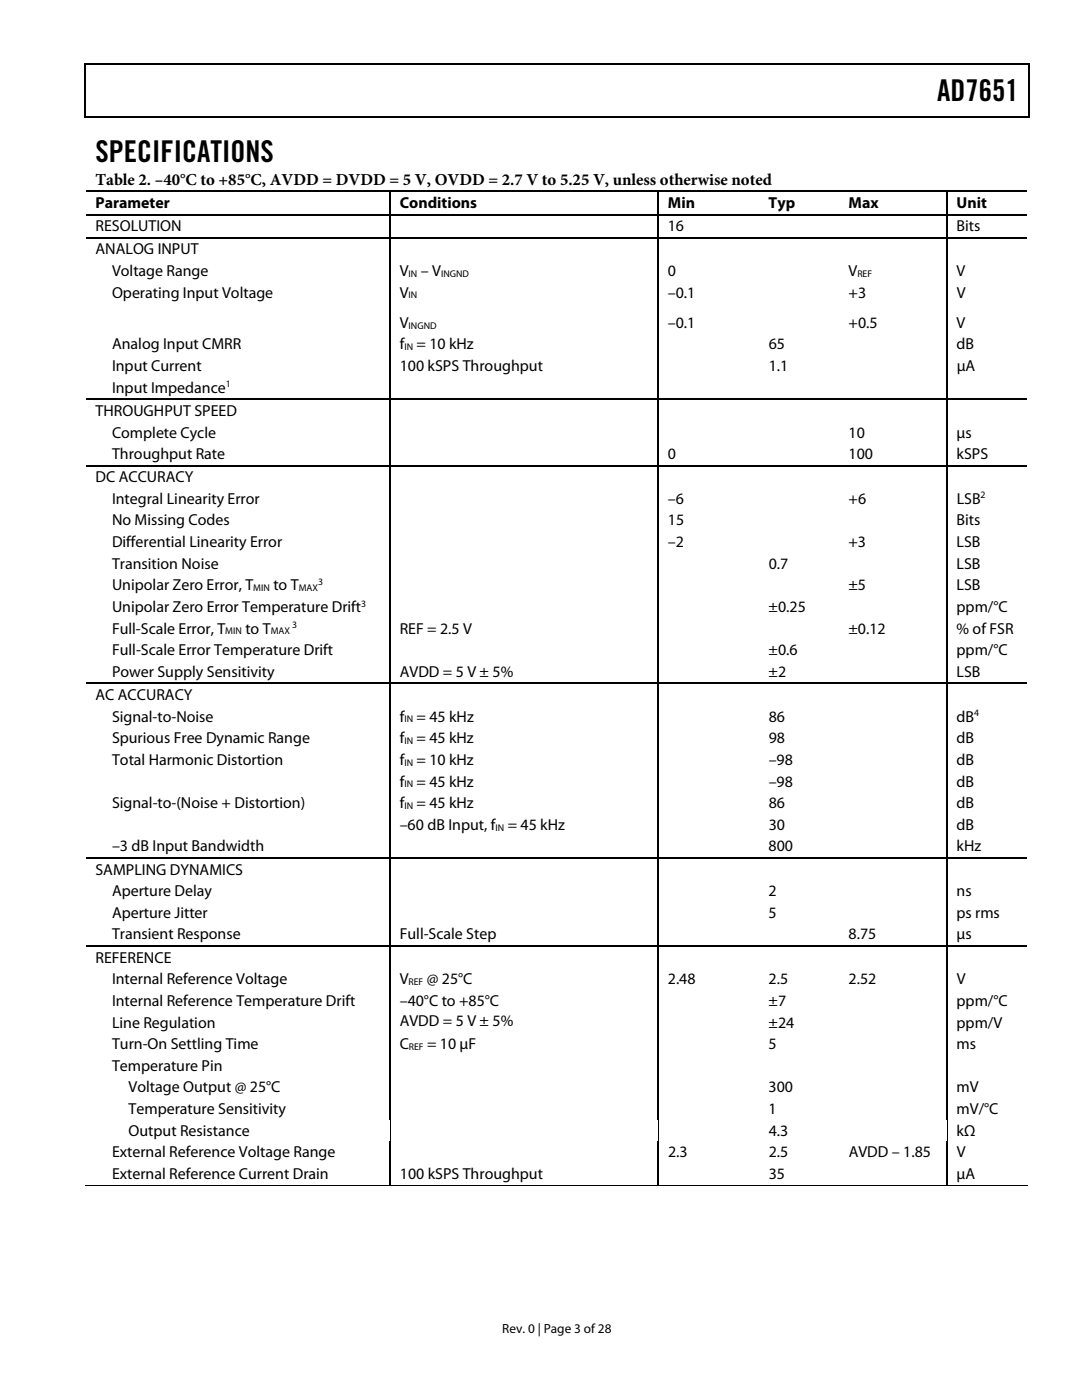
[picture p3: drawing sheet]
<svg xmlns="http://www.w3.org/2000/svg" width="216mm" height="279mm" viewBox="0 0 216 279" stroke-linecap="round" stroke-linejoin="round" font-family="sans-serif">
<defs><g id="words">
<g font-size="6">
<text x="187" y="20.2">AD7651</text>
<text x="19" y="32.4">SPECIFICATIONS</text>
</g>
<text font-size="3.3" x="19" y="36.9">Table 2. –40°C to +85°C, AVDD = DVDD = 5 V, OVDD = 2.7 V to 5.25 V, unless otherwise noted</text>
<g font-size="3.2">
<text x="19" y="41.5">Parameter</text>
<text x="79.8" y="41.5">Conditions</text>
<text x="133.3" y="41.5">Min</text>
<text x="153.4" y="41.5">Typ</text>
<text x="169.3" y="41.5">Max</text>
<text x="190.9" y="41.5">Unit</text>
<text x="19" y="46.1">RESOLUTION</text>
<text x="133.3" y="46.1">16</text>
<text x="190.9" y="46.1">Bits</text>
<text x="19" y="50.8">ANALOG INPUT</text>
<text x="22.4" y="55.1">Voltage Range</text>
<text x="22.4" y="59.4">Operating Input Voltage</text>
<text x="79.7" y="55.1">V</text>
<text x="79.8" y="59.4">V</text>
<text x="84" y="55.1">– V</text>
<text x="133.3" y="55.1">0</text>
<text x="133.3" y="59.4">–0.1</text>
<text x="169.3" y="55.1">V</text>
<text x="169.3" y="59.4">+3</text>
<text x="190.9" y="55.1">V</text>
<text x="190.9" y="59.4">V</text>
<text x="79.8" y="65.4">V</text>
<text x="133.3" y="65.4">–0.1</text>
<text x="169.3" y="65.4">+0.5</text>
<text x="190.9" y="65.4">V</text>
<text x="22.4" y="69.7">Analog Input CMRR</text>
<text x="79.8" y="69.7">f</text>
<text x="83.1" y="69.7">= 10 kHz</text>
<text x="153.4" y="69.7">65</text>
<text x="190.9" y="69.7">dB</text>
<text x="22.4" y="74.1">Input Current</text>
<text x="79.8" y="74.1">100 kSPS Throughput</text>
<text x="153.4" y="74.1">1.1</text>
<text x="190.9" y="74.1">µA</text>
<text x="19" y="83">THROUGHPUT SPEED</text>
<text x="22.4" y="78.4">Input Impedance</text>
<text x="22.4" y="87.3">Complete Cycle</text>
<text x="169.3" y="87.3">10</text>
<text x="190.9" y="87.3">µs</text>
<text x="22.4" y="91.6">Throughput Rate</text>
<text x="133.3" y="91.6">0</text>
<text x="169.3" y="91.6">100</text>
<text x="190.9" y="91.6">kSPS</text>
<text x="19" y="96.2">DC ACCURACY</text>
<text x="22.4" y="100.5">Integral Linearity Error</text>
<text x="133.3" y="100.5">–6</text>
<text x="169.3" y="100.5">+6</text>
<text x="190.9" y="100.5">LSB</text>
<text x="22.4" y="104.9">No Missing Codes</text>
<text x="133.3" y="104.9">15</text>
<text x="190.9" y="104.9">Bits</text>
<text x="22.4" y="109.2">Differential Linearity Error</text>
<text x="22.4" y="113.5">Transition Noise</text>
<text x="133.3" y="109.2">–2</text>
<text x="153.4" y="113.5">0.7</text>
<text x="169.3" y="109.2">+3</text>
<text x="190.9" y="109.2">LSB</text>
<text x="190.9" y="113.5">LSB</text>
<text x="22.4" y="117.8">Unipolar Zero Error, T</text>
<text x="54.5" y="117.8">to T</text>
<text x="169.3" y="117.8">±5</text>
<text x="190.9" y="117.8">LSB</text>
<text x="22.4" y="122.1">Unipolar Zero Error Temperature Drift</text>
<text x="153.4" y="122.1">±0.25</text>
<text x="190.9" y="122.1">ppm/°C</text>
<text x="22.4" y="126.4">Full-Scale Error, T</text>
<text x="22.4" y="130.8">Full-Scale Error Temperature Drift</text>
<text x="49" y="126.4">to T</text>
<text x="79.8" y="126.4">REF = 2.5 V</text>
<text x="153.4" y="130.8">±0.6</text>
<text x="169.3" y="126.4">±0.12</text>
<text x="190.9" y="130.8">ppm/°C</text>
<text x="190.9" y="126.4">% of FSR</text>
<text x="22.4" y="135.1">Power Supply Sensitivity</text>
<text x="79.8" y="135.1">AVDD = 5 V ± 5%</text>
<text x="153.4" y="135.1">±2</text>
<text x="190.9" y="135.1">LSB</text>
<text x="19" y="139.7">AC ACCURACY</text>
<text x="22.4" y="144">Signal-to-Noise</text>
<text x="22.4" y="148.3">Spurious Free Dynamic Range</text>
<text x="79.8" y="144">f</text>
<text x="79.8" y="148.3">f</text>
<text x="83.1" y="144">= 45 kHz</text>
<text x="83.1" y="148.3">= 45 kHz</text>
<text x="153.4" y="148.3">98</text>
<text x="153.4" y="144">86</text>
<text x="190.9" y="148.3">dB</text>
<text x="190.9" y="144">dB</text>
<text x="22.4" y="152.7">Total Harmonic Distortion</text>
<text x="79.8" y="152.7">f</text>
<text x="83.1" y="152.7">= 10 kHz</text>
<text x="153.4" y="152.7">–98</text>
<text x="190.9" y="152.7">dB</text>
<text x="22.4" y="161.3">Signal-to-(Noise + Distortion)</text>
<text x="79.8" y="157">f</text>
<text x="79.8" y="161.3">f</text>
<text x="83.1" y="157">= 45 kHz</text>
<text x="83.1" y="161.3">= 45 kHz</text>
<text x="153.4" y="157">–98</text>
<text x="153.4" y="161.3">86</text>
<text x="190.9" y="157">dB</text>
<text x="190.9" y="161.3">dB</text>
<text x="79.8" y="165.6">–60 dB Input, f</text>
<text x="101.3" y="165.6">= 45 kHz</text>
<text x="153.4" y="165.6">30</text>
<text x="190.9" y="165.6">dB</text>
<text x="22.4" y="169.9">–3 dB Input Bandwidth</text>
<text x="153.4" y="169.9">800</text>
<text x="190.9" y="169.9">kHz</text>
<text x="19" y="174.5">SAMPLING DYNAMICS</text>
<text x="22.4" y="178.9">Aperture Delay</text>
<text x="153.4" y="178.9">2</text>
<text x="190.9" y="178.9">ns</text>
<text x="22.4" y="183.2">Aperture Jitter</text>
<text x="153.3" y="183.2">5</text>
<text x="190.8" y="183.2">ps rms</text>
<text x="22.4" y="187.5">Transient Response</text>
<text x="79.8" y="187.5">Full-Scale Step</text>
<text x="169.3" y="187.5">8.75</text>
<text x="190.9" y="187.5">µs</text>
<text x="19" y="192.1">REFERENCE</text>
<text x="22.4" y="196.4">Internal Reference Voltage</text>
<text x="79.8" y="196.4">V</text>
<text x="85.2" y="196.4">@ 25°C</text>
<text x="133.3" y="196.4">2.48</text>
<text x="153.4" y="196.4">2.5</text>
<text x="169.3" y="196.4">2.52</text>
<text x="190.9" y="196.4">V</text>
<text x="22.4" y="200.7">Internal Reference Temperature Drift</text>
<text x="79.8" y="200.7">–40°C to +85°C</text>
<text x="153.4" y="200.7">±7</text>
<text x="190.9" y="200.7">ppm/°C</text>
<text x="22.4" y="205.1">Line Regulation</text>
<text x="22.4" y="209.4">Turn-On Settling Time</text>
<text x="79.7" y="209.4">C</text>
<text x="79.8" y="204.7">AVDD = 5 V ± 5%</text>
<text x="85.2" y="209.4">= 10 µF</text>
<text x="153.4" y="209.4">5</text>
<text x="153.4" y="205.1">±24</text>
<text x="190.9" y="209.4">ms</text>
<text x="190.9" y="205.1">ppm/V</text>
<text x="22.4" y="213.7">Temperature Pin</text>
<text x="25.7" y="218">Voltage Output @ 25°C</text>
<text x="153.4" y="218">300</text>
<text x="190.9" y="218">mV</text>
<text x="25.7" y="222.3">Temperature Sensitivity</text>
<text x="25.7" y="226.7">Output Resistance</text>
<text x="153.4" y="222.3">1</text>
<text x="153.4" y="226.7">4.3</text>
<text x="190.9" y="222.3">mV/°C</text>
<text x="190.9" y="226.7">kΩ</text>
<text x="22.4" y="231">External Reference Voltage Range</text>
<text x="133.3" y="231">2.3</text>
<text x="153.4" y="231">2.5</text>
<text x="169.3" y="231">AVDD – 1.85</text>
<text x="190.9" y="231">V</text>
<text x="22.4" y="235.3">External Reference Current Drain</text>
<text x="79.8" y="235.3">100 kSPS Throughput</text>
<text x="153.4" y="235.3">35</text>
<text x="190.9" y="235.3">µA</text>
</g>
<text font-size="2.6" x="100.2" y="266">Rev. 0 | Page 3 of 28</text>
<g font-size="1.9">
<text x="81.5" y="55.2">IN</text>
<text x="81.5" y="59.6">IN</text>
<text x="88" y="55.2">INGND</text>
<text x="171.1" y="55.2">REF</text>
<text x="81.5" y="65.6">INGND</text>
<text x="80.7" y="69.9">IN</text>
<text x="45" y="77.3">1</text>
<text x="195.7" y="99.5">2</text>
<text x="50.5" y="118">MIN</text>
<text x="59.6" y="118">MAX</text>
<text x="63.5" y="116.8">3</text>
<text x="58.3" y="125.4">3</text>
<text x="72.1" y="121.1">3</text>
<text x="45" y="126.6">MIN</text>
<text x="54" y="126.6">MAX</text>
<text x="194.4" y="143">4</text>
<text x="80.7" y="144.2">IN</text>
<text x="80.7" y="148.5">IN</text>
<text x="80.7" y="152.8">IN</text>
<text x="80.7" y="157.1">IN</text>
<text x="80.7" y="161.5">IN</text>
<text x="98.9" y="165.8">IN</text>
<text x="81.5" y="196.6">REF</text>
<text x="81.6" y="209.5">REF</text>
</g>
</g></defs>
<g fill="#000">
<path d="M16.9 12.7h.2v.3h-.2zM205.1 12.7h.3v.3h-.3zM77.7 38.1h.3v.2h-.3zM131.2 38.1h.3v.2h-.3zM188.8 38.1h.3v.2h-.3zM205.1 23.2h.3v.2h-.3zM77.7 42.7h.3v.3h-.3zM77.7 47.3h.3v.3h-.3zM131.2 42.7h.3v.3h-.3zM131.2 47.3h.3v.3h-.3zM188.8 42.7h.3v.3h-.3zM188.8 47.3h.3v.3h-.3z"/>
<path d="M77.7 79.6h.3v.2h-.3zM131.2 79.6h.3v.2h-.3zM188.8 79.6h.3v.2h-.3zM77.7 92.8h.3v.3h-.3zM131.2 92.8h.3v.3h-.3zM188.8 92.8h.3v.3h-.3zM77.7 136.3h.3v.2h-.3zM131.2 136.3h.3v.2h-.3zM188.8 136.3h.3v.2h-.3zM77.7 171.1h.3v.3h-.3zM131.2 171.1h.3v.3h-.3zM188.8 171.1h.3v.3h-.3z"/>
<path d="M77.7 188.7h.3v.3h-.3zM131.2 188.7h.3v.3h-.3zM188.8 188.7h.3v.3h-.3z"/>
</g>
<g fill="none" stroke="#000" stroke-width=".25">
<path d="M16.9 12.8h188.2M17 13v10.4M205.2 13v10.4M16.9 23.3h188.2M17.1 38.2h60.6M77.9 38.3v4.4M78 38.2h53.2M131.4 38.3v4.4M131.5 38.2h57.3M189 38.3v4.4M189.1 38.2h15.9M17.1 42.8h60.6"/>
<path d="M17.1 47.5h60.6M77.9 43v4.3M77.9 47.6v32M78 42.8h53.2M78 47.5h53.2M131.4 43v4.3M131.4 47.6v32M131.5 42.8h57.3M131.5 47.5h57.3M189 43v4.3M189 47.6v32M189.1 42.8h15.9"/>
<path d="M189.1 47.5h15.9M17.1 79.7h60.6M77.9 79.8v13M78 79.7h53.2M131.4 79.8v13M131.5 79.7h57.3M189 79.8v13M189.1 79.7h15.9M17.1 92.9h60.6M77.9 93.1v43.2M78 92.9h53.2M131.4 93.1v43.2"/>
<path d="M131.5 92.9h57.3M189 93.1v43.2M189.1 92.9h15.9M17.1 136.4h60.6M77.9 136.5v34.6M78 136.4h53.2M131.4 136.5v34.6M131.5 136.4h57.3M189 136.5v34.6M189.1 136.4h15.9M17.1 171.2h60.6M77.9 171.4v17.3"/>
<path d="M78 171.2h53.2M131.4 171.4v17.3M131.5 171.2h57.3M189 171.4v17.3M189.1 171.2h15.9M17.1 188.8h60.6M77.9 189v34.5M78 188.8h53.2M131.4 189v34.5M131.5 188.8h57.3M189 189v34.5M189.1 188.8h15.9"/>
<path d="M77.9 227.8v8.7M131.4 227.8v8.7M189 227.8v8.7"/>
</g>
<path d="M16.9 236.5h188.2M77.9 223.5v4.3M131.4 223.5v4.3M189 223.5v4.3" fill="none" stroke="#000" stroke-width=".2"/>
<use href="#words"/>
</svg>
